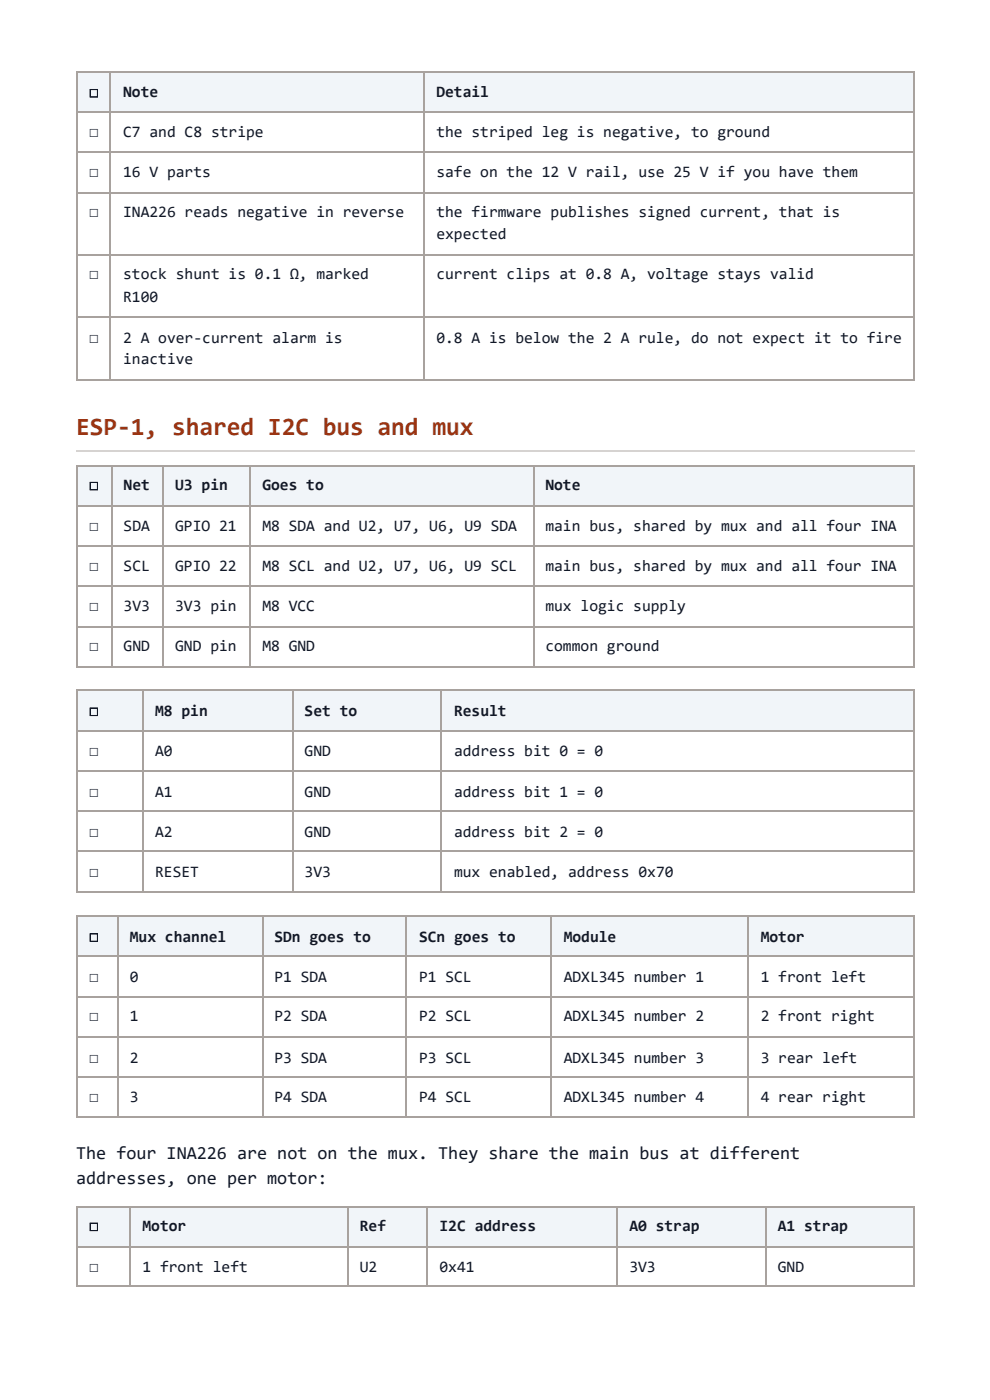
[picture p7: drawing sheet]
<svg xmlns="http://www.w3.org/2000/svg" width="210mm" height="297mm" viewBox="0 0 210 297" stroke-linecap="round" stroke-linejoin="round" font-family="sans-serif">
<defs><g id="words">
<text font-size="5.3" fill="#9a3412" x="16.1" y="92.3">ESP-1, shared I2C bus and mux</text>
<g font-size="3.9" fill="#111827">
<text x="16.1" y="245.8">The four INA226 are not on the mux. They share the main bus at different</text>
<text x="16.1" y="251.1">addresses, one per motor:</text>
</g>
<g font-size="3.4" fill="#111827">
<text x="18.9" y="20.6">☐</text>
<text x="26.1" y="20.6">Note</text>
<text x="92.5" y="20.6">Detail</text>
<text x="18.9" y="29.1">☐</text>
<text x="26.1" y="29.1">C7 and C8 stripe</text>
<text x="92.5" y="29.1">the striped leg is negative, to ground</text>
<text x="18.9" y="37.6">☐</text>
<text x="26.1" y="37.6">16 V parts</text>
<text x="92.5" y="37.6">safe on the 12 V rail, use 25 V if you have them</text>
<text x="18.9" y="46">☐</text>
<text x="26.1" y="46">INA226 reads negative in reverse</text>
<text x="92.5" y="46">the firmware publishes signed current, that is</text>
<text x="92.5" y="50.8">expected</text>
<text x="18.9" y="59.3">☐</text>
<text x="26.1" y="59.3">stock shunt is 0.1 Ω, marked</text>
<text x="92.5" y="59.3">current clips at 0.8 A, voltage stays valid</text>
<text x="26.1" y="64">R100</text>
<text x="18.9" y="72.8">☐</text>
<text x="26.1" y="72.8">2 A over-current alarm is</text>
<text x="26.1" y="77.3">inactive</text>
<text x="92.5" y="72.8">0.8 A is below the 2 A rule, do not expect it to fire</text>
<text x="18.9" y="104">☐</text>
<text x="26.2" y="104">Net</text>
<text x="37.1" y="104">U3 pin</text>
<text x="55.6" y="104">Goes to</text>
<text x="115.6" y="104">Note</text>
<text x="18.9" y="112.7">☐</text>
<text x="26.2" y="112.7">SDA</text>
<text x="37.1" y="112.7">GPIO 21</text>
<text x="55.6" y="112.7">M8 SDA and U2, U7, U6, U9 SDA</text>
<text x="115.6" y="112.7">main bus, shared by mux and all four INA</text>
<text x="18.9" y="121.2">☐</text>
<text x="26.2" y="121.2">SCL</text>
<text x="37.1" y="121.2">GPIO 22</text>
<text x="55.6" y="121.2">M8 SCL and U2, U7, U6, U9 SCL</text>
<text x="115.6" y="121.2">main bus, shared by mux and all four INA</text>
<text x="18.9" y="129.6">☐</text>
<text x="26.2" y="129.6">3V3</text>
<text x="37.1" y="129.6">3V3 pin</text>
<text x="55.6" y="129.6">M8 VCC</text>
<text x="115.6" y="129.6">mux logic supply</text>
<text x="18.9" y="138.1">☐</text>
<text x="26.2" y="138.1">GND</text>
<text x="37.1" y="138.1">GND pin</text>
<text x="55.6" y="138.1">M8 GND</text>
<text x="115.6" y="138.1">common ground</text>
<text x="18.9" y="151.9">☐</text>
<text x="32.9" y="151.9">M8 pin</text>
<text x="64.6" y="151.9">Set to</text>
<text x="96.3" y="151.9">Result</text>
<text x="18.9" y="160.3">☐</text>
<text x="32.9" y="160.3">A0</text>
<text x="64.6" y="160.3">GND</text>
<text x="96.3" y="160.3">address bit 0 = 0</text>
<text x="18.9" y="169.1">☐</text>
<text x="32.9" y="169.1">A1</text>
<text x="64.6" y="169.1">GND</text>
<text x="96.3" y="169.1">address bit 1 = 0</text>
<text x="18.9" y="177.5">☐</text>
<text x="32.9" y="177.5">A2</text>
<text x="64.6" y="177.5">GND</text>
<text x="96.3" y="177.5">address bit 2 = 0</text>
<text x="18.9" y="186">☐</text>
<text x="32.9" y="186">RESET</text>
<text x="64.6" y="186">3V3</text>
<text x="96.3" y="186">mux enabled, address 0x70</text>
<text x="18.9" y="199.8">☐</text>
<text x="27.5" y="199.8">Mux channel</text>
<text x="58.2" y="199.8">SDn goes to</text>
<text x="88.8" y="199.8">SCn goes to</text>
<text x="119.5" y="199.8">Module</text>
<text x="161.3" y="199.8">Motor</text>
<text x="18.9" y="208.2">☐</text>
<text x="27.5" y="208.2">0</text>
<text x="58.2" y="208.2">P1 SDA</text>
<text x="88.8" y="208.2">P1 SCL</text>
<text x="119.5" y="208.2">ADXL345 number 1</text>
<text x="161.3" y="208.2">1 front left</text>
<text x="18.9" y="216.7">☐</text>
<text x="27.5" y="216.7">1</text>
<text x="58.2" y="216.7">P2 SDA</text>
<text x="88.8" y="216.7">P2 SCL</text>
<text x="119.5" y="216.7">ADXL345 number 2</text>
<text x="161.3" y="216.7">2 front right</text>
<text x="18.9" y="225.4">☐</text>
<text x="27.5" y="225.4">2</text>
<text x="58.2" y="225.4">P3 SDA</text>
<text x="88.8" y="225.4">P3 SCL</text>
<text x="119.5" y="225.4">ADXL345 number 3</text>
<text x="161.3" y="225.4">3 rear left</text>
<text x="18.9" y="233.9">☐</text>
<text x="27.5" y="233.9">3</text>
<text x="58.2" y="233.9">P4 SDA</text>
<text x="88.8" y="233.9">P4 SCL</text>
<text x="119.5" y="233.9">ADXL345 number 4</text>
<text x="161.3" y="233.9">4 rear right</text>
<text x="18.9" y="261.1">☐</text>
<text x="30.2" y="261.1">Motor</text>
<text x="76.3" y="261.1">Ref</text>
<text x="93.2" y="261.1">I2C address</text>
<text x="133.4" y="261.1">A0 strap</text>
<text x="164.9" y="261.1">A1 strap</text>
<text x="18.9" y="269.9">☐</text>
<text x="30.2" y="269.9">1 front left</text>
<text x="76.3" y="269.9">U2</text>
<text x="93.2" y="269.9">0x41</text>
<text x="133.4" y="269.9">3V3</text>
<text x="164.9" y="269.9">GND</text>
</g>
</g></defs>
<g fill="#f1f5f9">
<path d="M16.4 15.3h7.1v8.5h-7.1z"/>
<path d="M23.5 15.3h66.5v8.5h-66.5z"/>
<path d="M90 15.3h103.9v8.5h-103.9z"/>
</g>
<path d="M16.1 15.2h177.8M16.3 15.1v65.6M23.4 15.1v65.6M89.8 15.1v65.6M193.8 15.1v65.6M16.1 23.7h177.8M16.1 32.1h177.8M16.1 40.9h177.8M16.1 54.1h177.8M16.1 67.3h177.8M16.1 80.6h177.8" fill="none" stroke="#a8a29e" stroke-width=".26"/>
<path d="M16.1 95.6h177.8" fill="none" stroke="#d6d3d1" stroke-width=".26"/>
<g fill="#f1f5f9">
<path d="M16.4 98.7h7.1v8.5h-7.1z"/>
<path d="M23.5 98.7h11.2v8.5h-11.2z"/>
<path d="M34.7 98.7h18.2v8.5h-18.2z"/>
<path d="M52.9 98.7h60.1v8.5h-60.1z"/>
<path d="M113 98.7h80.9v8.5h-80.9z"/>
</g>
<path d="M16.1 98.8h177.8M16.3 98.7v42.9M23.7 98.7v42.9M34.5 98.7v42.9M53 98.7v42.9M113.1 98.7v42.9M193.8 98.7v42.9M16.1 107.3h177.8M16.1 115.8h177.8M16.1 124.2h177.8M16.1 133h177.8M16.1 141.4h177.8" fill="none" stroke="#a8a29e" stroke-width=".26"/>
<g fill="#f1f5f9">
<path d="M16.4 146.6h13.8v8.4h-13.8z"/>
<path d="M30.2 146.6h31.7v8.4h-31.7z"/>
<path d="M61.9 146.6h31.8v8.4h-31.8z"/>
<path d="M93.7 146.6h100.2v8.4h-100.2z"/>
</g>
<path d="M16.1 146.4h177.8M16.1 155.2h177.8M16.3 146.3v43.1M30.3 146.3v43.1M62 146.3v43.1M93.5 146.3v43.1M193.8 146.3v43.1M16.1 163.6h177.8M16.1 172.1h177.8M16.1 180.6h177.8M16.1 189.3h177.8" fill="none" stroke="#a8a29e" stroke-width=".26"/>
<g fill="#f1f5f9">
<path d="M16.4 194.5h8.5v8.4h-8.5z"/>
<path d="M24.9 194.5h30.7v8.4h-30.7z"/>
<path d="M55.6 194.5h30.7v8.4h-30.7z"/>
<path d="M86.3 194.5h30.6v8.4h-30.6z"/>
<path d="M116.9 194.5h41.8v8.4h-41.8z"/>
<path d="M158.7 194.5h35.2v8.4h-35.2z"/>
</g>
<g fill="none" stroke="#a8a29e" stroke-width=".26">
<path d="M16.1 194.3h177.8M16.3 194.2v42.9M25 194.2v42.9M55.7 194.2v42.9M86.1 194.2v42.9M116.8 194.2v42.9M158.6 194.2v42.9M193.8 194.2v42.9M16.1 202.8h177.8M16.1 211.5h177.8M16.1 220h177.8M16.1 228.5h177.8"/>
<path d="M16.1 236.9h177.8"/>
</g>
<g fill="#f1f5f9">
<path d="M16.4 255.9h11.1v8.4h-11.1z"/>
<path d="M27.5 255.9h46.3v8.4h-46.3z"/>
<path d="M73.8 255.9h16.7v8.4h-16.7z"/>
<path d="M90.5 255.9h40.2v8.4h-40.2z"/>
<path d="M130.7 255.9h31.5v8.4h-31.5z"/>
<path d="M162.2 255.9h31.7v8.4h-31.7z"/>
</g>
<path d="M16.1 256h177.8M16.3 255.9v17.2M27.6 255.9v17.2M73.7 255.9v17.2M90.6 255.9v17.2M130.8 255.9v17.2M162.3 255.9v17.2M193.8 255.9v17.2M16.1 264.5h177.8M16.1 272.9h177.8" fill="none" stroke="#a8a29e" stroke-width=".26"/>
<use href="#words"/>
</svg>
